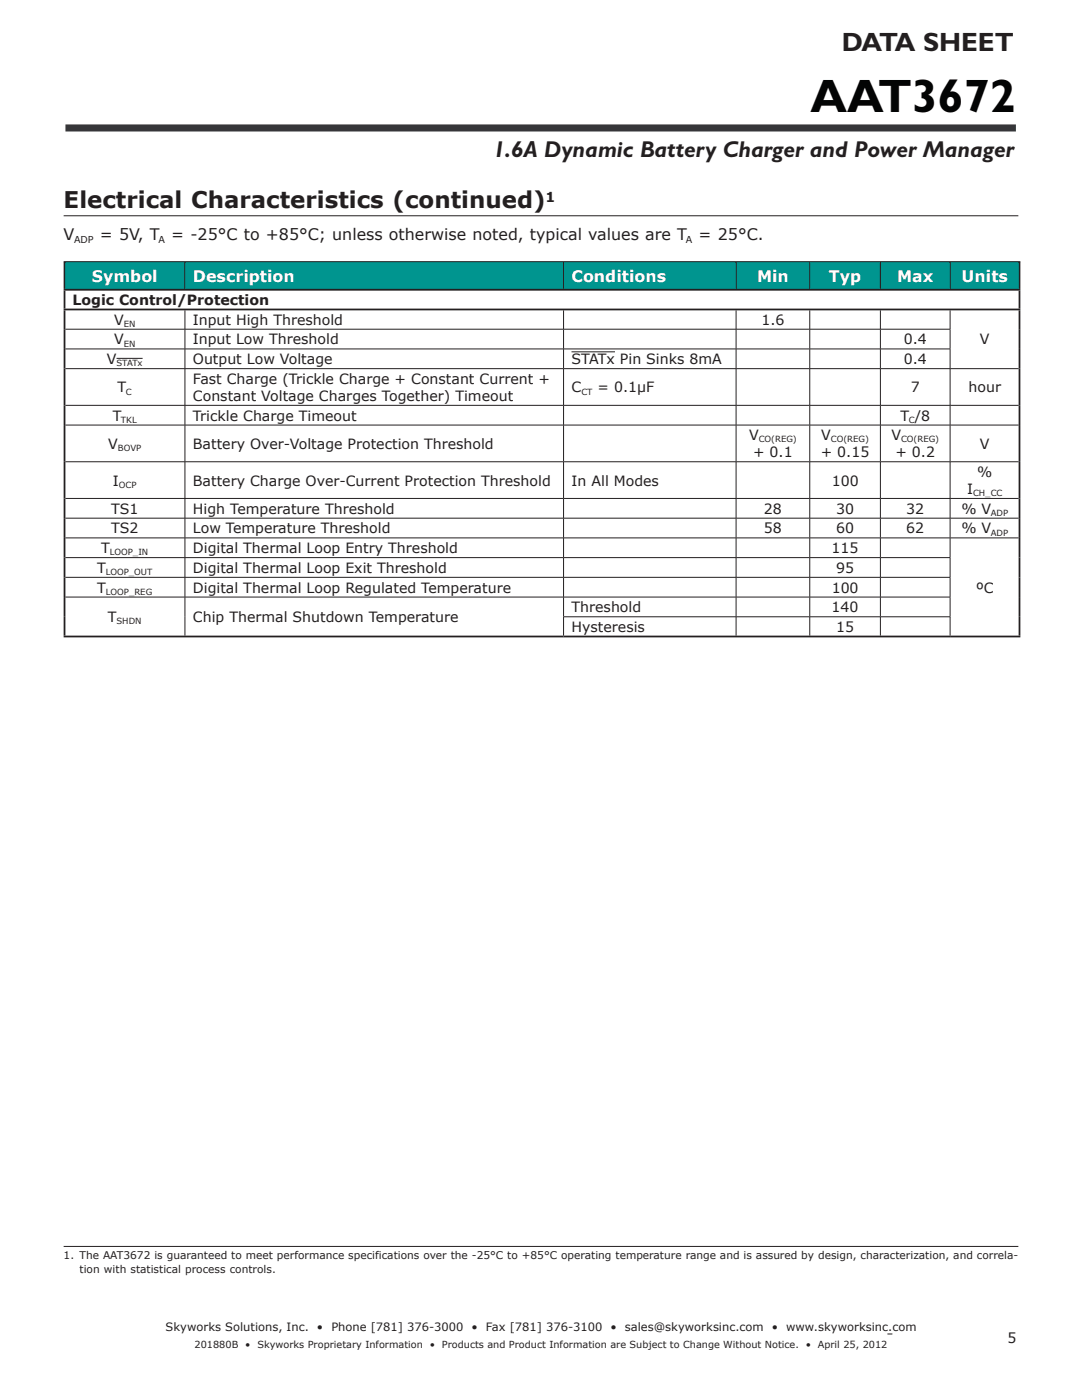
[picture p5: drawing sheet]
<svg xmlns="http://www.w3.org/2000/svg" width="216mm" height="279mm" viewBox="0 0 216 279" stroke-linecap="round" stroke-linejoin="round" font-family="sans-serif">
<defs><g id="words">
<text font-size="9.4" fill="#030404" x="161.7" y="22.3">AAT3672</text>
<text font-size="5.3" fill="#231f20" x="168" y="10.2">DATA SHEET</text>
<g font-size="4.6" fill="#231f20">
<text x="98.4" y="31.3">1.6A Dynamic Battery Charger and Power Manager</text>
<text x="12.7" y="41.6">Electrical Characteristics (continued)</text>
</g>
<g font-size="3.2" fill="#231f20">
<text x="12.7" y="47.9">V</text>
<text x="19.9" y="47.9">= 5V, T</text>
<text x="34.2" y="47.9">= -25°C to +85°C; unless otherwise noted, typical values are T</text>
<text x="139.4" y="47.9">= 25°C.</text>
</g>
<g font-size="3.2" fill="#fff">
<text x="18.3" y="56.2">Symbol</text>
<text x="38.5" y="56.2">Description</text>
<text x="114" y="56.2">Conditions</text>
<text x="151.1" y="56.2">Min</text>
<text x="165.4" y="56.2">Typ</text>
<text x="179" y="56.2">Max</text>
<text x="191.9" y="56.2">Units</text>
</g>
<g font-size="2.8" fill="#231f20">
<text x="108.9" y="40.2">1</text>
<text x="14.5" y="60.9">Logic Control/Protection</text>
<text x="22.8" y="64.8">V</text>
<text x="38.5" y="64.8">Input High Threshold</text>
<text x="151.9" y="64.8">1.6</text>
<text x="22.8" y="68.7">V</text>
<text x="38.5" y="68.7">Input Low Threshold</text>
<text x="180.3" y="68.7">0.4</text>
<text x="195.5" y="68.7">V</text>
<text x="21.3" y="72.7">V</text>
<text x="38.5" y="76.6">Fast Charge (Trickle Charge + Constant Current +</text>
<text x="38.5" y="72.7">Output Low Voltage</text>
<text x="114" y="72.7">STATx Pin Sinks 8mA</text>
<text x="180.3" y="72.7">0.4</text>
<text x="22.5" y="83.9">T</text>
<text x="23.5" y="78.3">T</text>
<text x="38.5" y="80">Constant Voltage Charges Together) Timeout</text>
<text x="38.5" y="83.9">Trickle Charge Timeout</text>
<text x="114" y="78.3">C</text>
<text x="119.2" y="78.3">= 0.1μF</text>
<text x="179.7" y="83.9">T /8</text>
<text x="181.7" y="78.3">7</text>
<text x="193.3" y="78.3">hour</text>
<text x="21.6" y="89.6">V</text>
<text x="38.5" y="89.6">Battery Over-Voltage Protection Threshold</text>
<text x="149.5" y="87.9">V</text>
<text x="163.9" y="87.9">V</text>
<text x="177.9" y="87.9">V</text>
<text x="195.5" y="89.6">V</text>
<text x="150.3" y="91.3">+ 0.1</text>
<text x="163.8" y="91.3">+ 0.15</text>
<text x="178.7" y="91.3">+ 0.2</text>
<text x="195" y="95.2">%</text>
<text x="22.5" y="96.9">I</text>
<text x="38.5" y="96.9">Battery Charge Over-Current Protection Threshold</text>
<text x="114.1" y="96.9">In All Modes</text>
<text x="166" y="96.9">100</text>
<text x="193" y="98.6">I</text>
<text x="22.2" y="102.5">TS1</text>
<text x="22.2" y="106.5">TS2</text>
<text x="38.5" y="102.5">High Temperature Threshold</text>
<text x="38.5" y="106.5">Low Temperature Threshold</text>
<text x="152.4" y="102.5">28</text>
<text x="152.4" y="106.5">58</text>
<text x="166.8" y="102.5">30</text>
<text x="166.8" y="106.5">60</text>
<text x="180.8" y="102.5">32</text>
<text x="180.8" y="106.5">62</text>
<text x="191.8" y="106.5">% V</text>
<text x="191.8" y="102.5">% V</text>
<text x="20.2" y="110.4">T</text>
<text x="38.5" y="110.4">Digital Thermal Loop Entry Threshold</text>
<text x="165.9" y="110.4">115</text>
<text x="19.4" y="114.3">T</text>
<text x="19.4" y="118.3">T</text>
<text x="38.5" y="114.3">Digital Thermal Loop Exit Threshold</text>
<text x="38.5" y="118.3">Digital Thermal Loop Regulated Temperature</text>
<text x="166" y="118.3">100</text>
<text x="166.8" y="114.3">95</text>
<text x="194.7" y="118.3">ºC</text>
<text x="21.5" y="124.2">T</text>
<text x="38.5" y="124.2">Chip Thermal Shutdown Temperature</text>
<text x="114" y="122.2">Threshold</text>
<text x="165.9" y="122.2">140</text>
<text x="114" y="126.1">Hysteresis</text>
<text x="166.8" y="126.1">15</text>
<text x="201.1" y="267.9">5</text>
</g>
<g font-size="2.3" fill="#231f20">
<text x="33.1" y="265.7">Skyworks Solutions, Inc.</text>
<text x="63.3" y="265.7">•</text>
<text x="66.1" y="265.7">Phone [781] 376-3000</text>
<text x="94.1" y="265.7">•</text>
<text x="97" y="265.7">Fax [781] 376-3100</text>
<text x="121.8" y="265.7">•</text>
<text x="124.7" y="265.7">sales@skyworksinc.com</text>
<text x="154" y="265.7">•</text>
<text x="156.9" y="265.7">www.skyworksinc.com</text>
</g>
<g font-size="2.1" fill="#231f20">
<text x="12.7" y="251.4">1. The AAT3672 is guaranteed to meet performance specifications over the -25°C to +85°C operating temperature range and is assured by design, characterization, and correla-</text>
<text x="15.9" y="254">tion with statistical process controls.</text>
</g>
<g font-size="1.9" fill="#231f20">
<text x="14.8" y="48.4">ADP</text>
<text x="31.6" y="48.4">A</text>
<text x="136.9" y="48.4">A</text>
<text x="38.8" y="269">201880B</text>
<text x="48.9" y="269">•</text>
<text x="51.4" y="269">Skyworks Proprietary Information</text>
<text x="85.8" y="269">•</text>
<text x="88.2" y="269">Products and Product Information are Subject to Change Without Notice.</text>
<text x="160.8" y="269">•</text>
<text x="163.2" y="269">April 25, 2012</text>
</g>
<g font-size="1.7" fill="#231f20">
<text x="24.7" y="65.2">EN</text>
<text x="24.7" y="69.2">EN</text>
<text x="23.3" y="73.1">STATx</text>
<text x="25.1" y="78.7">C</text>
<text x="116" y="78.7">CT</text>
<text x="23.5" y="90">BOVP</text>
<text x="24.1" y="84.4">TKL</text>
<text x="151.4" y="88.3">CO(REG)</text>
<text x="165.8" y="88.3">CO(REG)</text>
<text x="179.8" y="88.3">CO(REG)</text>
<text x="181.3" y="84.4">C</text>
<text x="23.7" y="97.3">OCP</text>
<text x="194.2" y="99">CH_CC</text>
<text x="197.7" y="102.9">ADP</text>
<text x="197.7" y="106.9">ADP</text>
<text x="21.9" y="110.8">LOOP_IN</text>
<text x="21.1" y="114.8">LOOP_OUT</text>
<text x="21.1" y="118.7">LOOP_REG</text>
<text x="23.2" y="124.6">SHDN</text>
</g>
</g></defs>
<path d="M13.1 25.5h189.6" fill="none" stroke="#363639" stroke-width="1.4" stroke-linecap="butt"/>
<g fill="#fff">
<path d="M193.7 265.4h9.5v3.4h-9.5z"/>
<path d="M12.7 38.1h190.5v215.9h-190.5z"/>
</g>
<path d="M177.1 266.2h1" fill="none" stroke="#231f20" stroke-width=".2"/>
<g fill="#fff">
<path d="M12.7 38.1h191.2v215.9h-191.2z"/>
<path d="M12.7 38.1h190.5v185.9h-190.5z"/>
</g>
<path d="M12.7 43.1h190.5" fill="none" stroke="#231f20" stroke-width=".2"/>
<path d="M12.9 52.2h24v5.6h-24zM36.9 52.2h75.6v5.6h-75.6zM112.5 52.2h34.4v5.6h-34.4zM146.9 52.2h14.7v5.6h-14.7zM161.6 52.2h14.1v5.6h-14.1zM175.7 52.2h13.9v5.6h-13.9zM189.6 52.2h13.8v5.6h-13.8z" fill="#00958f"/>
<g fill="none" stroke="#231f20" stroke-width=".2">
<path d="M12.7 52.2h190.9M36.9 52.3v5.4M112.5 52.3v5.4M146.9 52.3v5.4M161.6 52.3v5.4M175.7 52.3v5.4M189.6 52.3v5.4M13.1 65.7h176.5M13.1 69.6h176.5M13.1 73.6h190.2M23.3 71.5h5.2M36.9 61.9v3.8"/>
<path d="M36.9 65.7v3.9M36.9 69.7v3.8M36.9 73.6v7.3M112.5 61.9v3.8M112.5 65.7v3.9M112.5 69.7v3.8M112.5 73.6v7.3M114 70.2h8.7M146.9 61.9v3.8M146.9 65.7v3.9M146.9 69.7v3.8M146.9 73.6v7.3"/>
<path d="M161.6 61.9v3.8M161.6 65.7v3.9M161.6 69.7v3.8M161.6 73.6v7.3M175.7 61.9v3.8M175.7 65.7v3.9M175.7 69.7v3.8M175.7 73.6v7.3M189.6 61.9v3.8M189.6 65.7v3.9M189.6 69.7v3.8M189.6 73.6v7.3"/>
<path d="M13.1 80.9h190.2M13.1 84.8h99.4M13.1 92.2h190.2M13.1 99.5h190.2M36.9 80.9v3.9M36.9 84.9v7.2M36.9 92.2v7.2M36.9 99.5v3.9M112.5 80.9v3.9M112.5 84.9v7.2M112.5 92.2v7.2M112.5 99.5v3.9"/>
<path d="M112.5 84.8h90.8M146.9 80.9v3.9M146.9 84.9v7.2M146.9 92.2v7.2M146.9 99.5v3.9M161.6 80.9v3.9M161.6 84.9v7.2M161.6 92.2v7.2M161.6 99.5v3.9M175.7 80.9v3.9M175.7 84.9v7.2M175.7 92.2v7.2"/>
<path d="M175.7 99.5v3.9M189.6 80.9v3.9M189.6 84.9v7.2M189.6 92.2v7.2M189.6 99.5v3.9M13.1 103.4h190.2M13.1 107.3h190.2M13.1 111.3h176.5M13.1 115.2h176.5M13.1 119.2h176.5M36.9 103.5v3.8M36.9 107.4v3.8"/>
<path d="M36.9 111.3v3.9M36.9 115.3v3.8M36.9 119.2v7.7M112.5 103.5v3.8M112.5 107.4v3.8M112.5 111.3v3.9M112.5 115.3v3.8M112.5 119.2v3.8M146.9 103.5v3.8M146.9 107.4v3.8M146.9 111.3v3.9M146.9 115.3v3.8"/>
<path d="M146.9 119.2v3.8M161.6 103.5v3.8M161.6 107.4v3.8M161.6 111.3v3.9M161.6 115.3v3.8M161.6 119.2v3.8M175.7 103.5v3.8M175.7 107.4v3.8M175.7 111.3v3.9M175.7 115.3v3.8M175.7 119.2v3.8M189.6 103.5v3.8"/>
<path d="M189.6 107.4v3.8M189.6 111.3v3.9M189.6 115.3v3.8M189.6 119.2v3.8M112.4 123.1h77.2M112.5 123.1v3.8M146.9 123.1v3.8M161.6 123.1v3.8M175.7 123.1v3.8M189.6 123.1v3.8M12.7 248.8h190.5"/>
</g>
<path d="M12.7 57.8h190.9M12.9 52.3v5.4M12.9 58v3.6M203.4 52.3v5.4M203.4 58v3.6M12.7 61.8h190.9M12.9 61.9v65M203.4 61.9v65M12.7 127h190.9" fill="none" stroke="#231f20" stroke-width=".35"/>
<use href="#words"/>
</svg>
